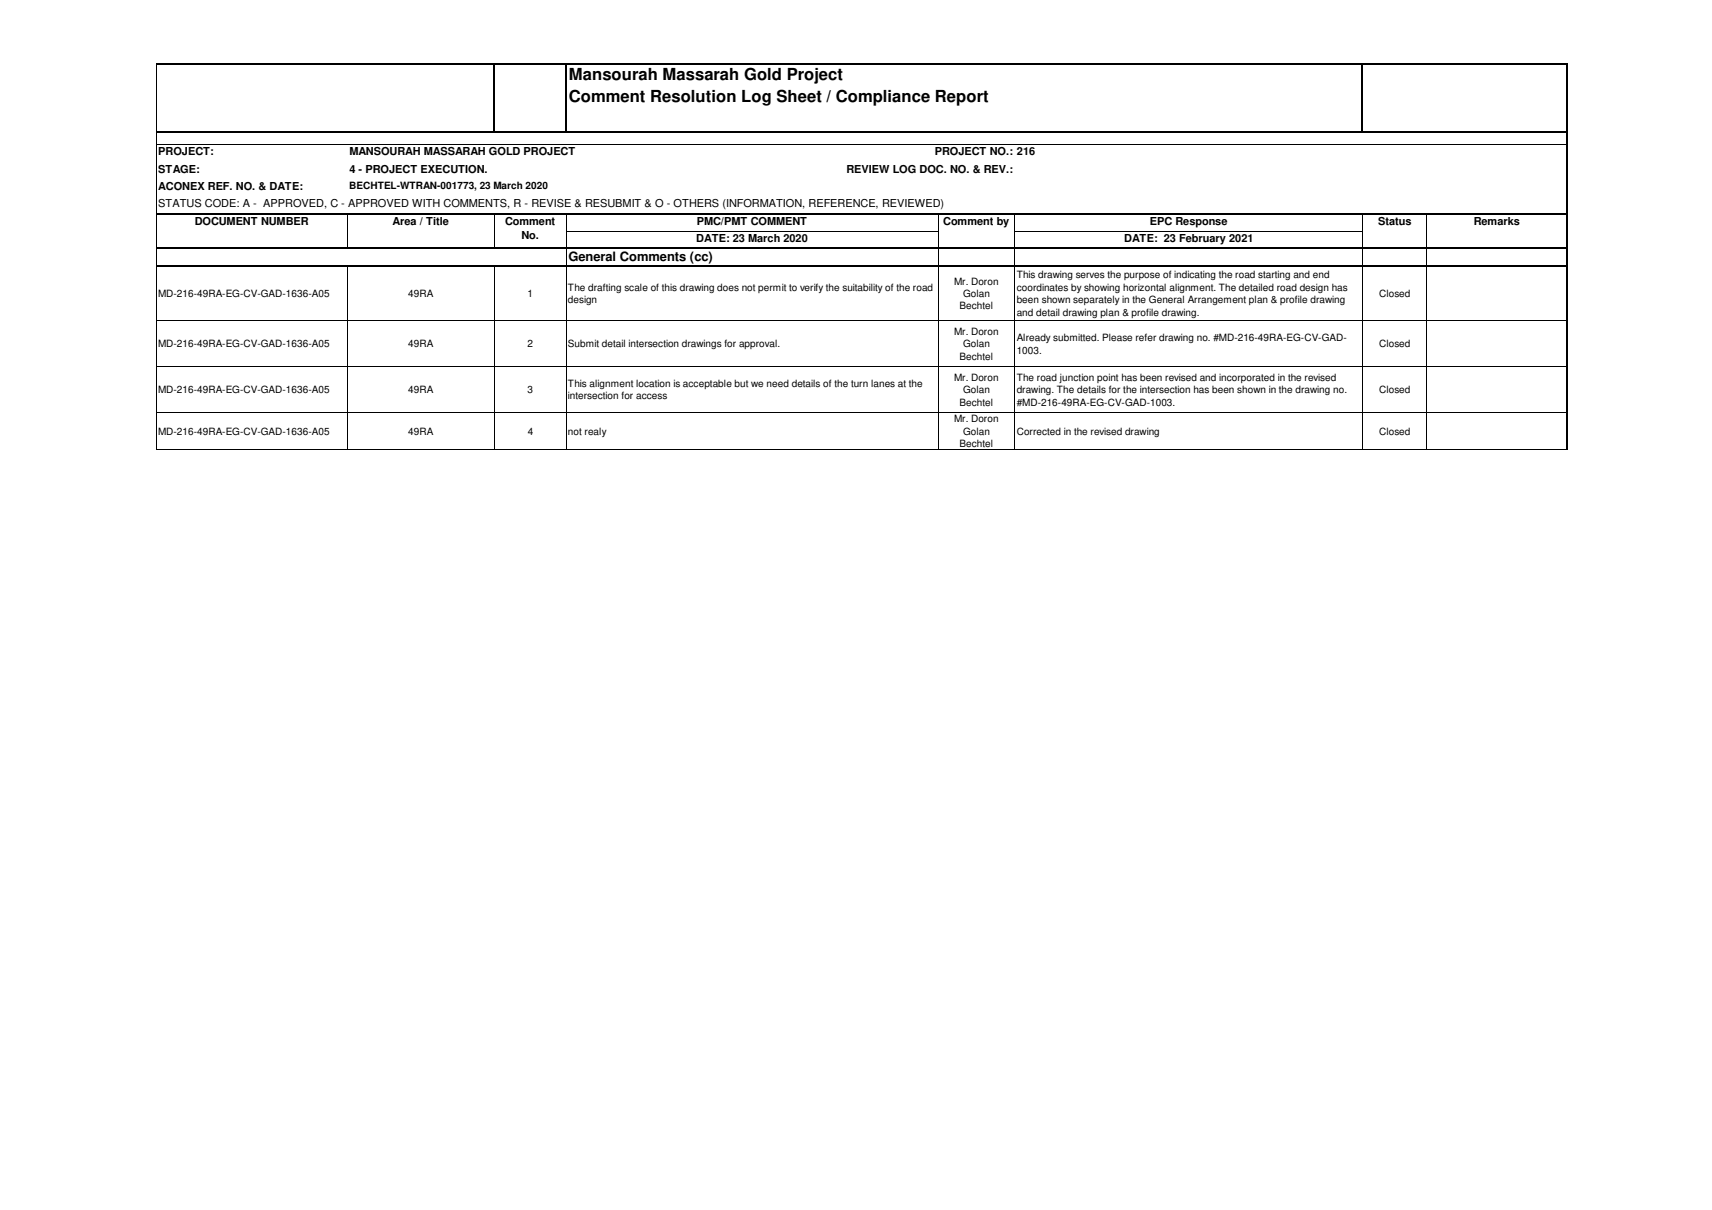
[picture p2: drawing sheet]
<svg xmlns="http://www.w3.org/2000/svg" width="297mm" height="210mm" viewBox="0 0 297 210" stroke-linecap="round" stroke-linejoin="round" font-family="sans-serif">
<defs><g id="words">
<g font-size="2.9">
<text x="98.7" y="13.8">Mansourah Massarah Gold Project</text>
<text x="98.7" y="17.7">Comment Resolution Log Sheet / Compliance Report</text>
</g>
<text font-size="2.2" x="98.6" y="45.3">General Comments (cc)</text>
<g font-size="1.9">
<text x="27.5" y="27">PROJECT:</text>
<text x="27.5" y="30">STAGE:</text>
<text x="60.6" y="27">MANSOURAH MASSARAH GOLD PROJECT</text>
<text x="60.6" y="30">4 - PROJECT EXECUTION.</text>
<text x="146.9" y="30">REVIEW LOG DOC. NO. &amp; REV.:</text>
<text x="162.2" y="27">PROJECT NO.: 216</text>
<text x="27.5" y="33">ACONEX REF. NO. &amp; DATE:</text>
<text x="27.5" y="35.9">STATUS CODE: A - APPROVED, C - APPROVED WITH COMMENTS, R - REVISE &amp; RESUBMIT &amp; O - OTHERS (INFORMATION, REFERENCE, REVIEWED)</text>
<text x="33.8" y="39">DOCUMENT NUMBER</text>
<text x="68.1" y="39">Area / Title</text>
<text x="87.6" y="39">Comment</text>
<text x="90.5" y="41.4">No.</text>
<text x="120.8" y="42">DATE: 23 March 2020</text>
<text x="120.9" y="39">PMC/PMT COMMENT</text>
<text x="163.7" y="39">Comment by</text>
<text x="195.1" y="42">DATE: 23 February 2021</text>
<text x="199.5" y="39">EPC Response</text>
<text x="239.1" y="39">Status</text>
<text x="255.7" y="39">Remarks</text>
</g>
<g font-size="1.7">
<text x="60.6" y="32.8">BECHTEL-WTRAN-001773, 23 March 2020</text>
<text x="27.4" y="51.5">MD-216-49RA-EG-CV-GAD-1636-A05</text>
<text x="70.8" y="51.5">49RA</text>
<text x="91.5" y="51.5">1</text>
<text x="98.5" y="52.6">design</text>
<text x="98.5" y="50.4">The drafting scale of this drawing does not permit to verify the suitability of the road</text>
<text x="165.6" y="49.4">Mr. Doron</text>
<text x="166.5" y="53.7">Bechtel</text>
<text x="167.1" y="51.5">Golan</text>
<text x="176.4" y="52.6">been shown separately in the General Arrangement plan &amp; profile drawing</text>
<text x="176.4" y="48.3">This drawing serves the purpose of indicating the road starting and end</text>
<text x="176.4" y="50.4">coordinates by showing horizontal alignment. The detailed road design has</text>
<text x="239.3" y="51.5">Closed</text>
<text x="165.6" y="58.1">Mr. Doron</text>
<text x="176.4" y="54.7">and detail drawing plan &amp; profile drawing.</text>
<text x="176.4" y="59.2">Already submitted. Please refer drawing no. #MD-216-49RA-EG-CV-GAD-</text>
<text x="27.4" y="60.2">MD-216-49RA-EG-CV-GAD-1636-A05</text>
<text x="70.8" y="60.2">49RA</text>
<text x="91.5" y="60.2">2</text>
<text x="98.5" y="60.2">Submit detail intersection drawings for approval.</text>
<text x="166.5" y="62.4">Bechtel</text>
<text x="167.1" y="60.2">Golan</text>
<text x="176.4" y="61.3">1003.</text>
<text x="239.3" y="60.2">Closed</text>
<text x="27.4" y="68.2">MD-216-49RA-EG-CV-GAD-1636-A05</text>
<text x="70.8" y="68.2">49RA</text>
<text x="91.5" y="68.2">3</text>
<text x="98.5" y="67.1">This alignment location is acceptable but we need details of the turn lanes at the</text>
<text x="98.5" y="69.3">intersection for access</text>
<text x="165.6" y="66">Mr. Doron</text>
<text x="166.5" y="70.4">Bechtel</text>
<text x="167.1" y="68.2">Golan</text>
<text x="176.4" y="66">The road junction point has been revised and incorporated in the revised</text>
<text x="176.4" y="68.2">drawing. The details for the intersection has been shown in the drawing no.</text>
<text x="176.4" y="70.4">#MD-216-49RA-EG-CV-GAD-1003.</text>
<text x="239.3" y="68.2">Closed</text>
<text x="27.4" y="75.4">MD-216-49RA-EG-CV-GAD-1636-A05</text>
<text x="70.8" y="75.4">49RA</text>
<text x="91.6" y="75.4">4</text>
<text x="98.5" y="75.4">not realy</text>
<text x="165.6" y="73.2">Mr. Doron</text>
<text x="166.5" y="77.6">Bechtel</text>
<text x="167.1" y="75.4">Golan</text>
<text x="176.4" y="75.4">Corrected in the revised drawing</text>
<text x="239.3" y="75.4">Closed</text>
</g>
</g></defs>
<g fill="none" stroke="#000" stroke-width=".17">
<path d="M27.1 11.1v11.6M27.1 22.9v14.1M27.1 37.2v5.8M27.2 25.1h244.5M60.3 37.2v5.8M85.8 37.2v5.8M98.2 37.2v5.8M162.7 37.2v5.8M176.1 37.2v5.8M236.4 37.2v5.8M247.6 37.2v5.8M27.1 43.2v2.8"/>
<path d="M27.1 46.2v31.8M27.2 55.6h244.5M60.3 46.2v31.8M85.8 46.2v31.8M98.2 43.2v2.8M98.2 46.2v31.8M98.3 40.1h64.5M162.7 43.2v2.8M162.7 46.2v31.8M176.1 43.2v2.8M176.1 46.2v31.8M176.1 40.1h60.4"/>
<path d="M236.4 43.2v2.8M236.4 46.2v31.8M247.6 43.2v2.8M247.6 46.2v31.8M27.2 63.6h244.5M27.2 71.6h244.5M27.2 78h244.5"/>
</g>
<path d="M85.8 11.1v11.8M98.2 11.1v11.8M236.4 11.1v11.8M271.8 11.1v66.9M27 22.8h244.9M27 37.1h244.9M27 43.1h244.9M27 46.1h244.9" fill="none" stroke="#000" stroke-width=".25"/>
<path d="M27 11h244.9" fill="none" stroke="#000" stroke-width=".21"/>
<use href="#words"/>
</svg>
